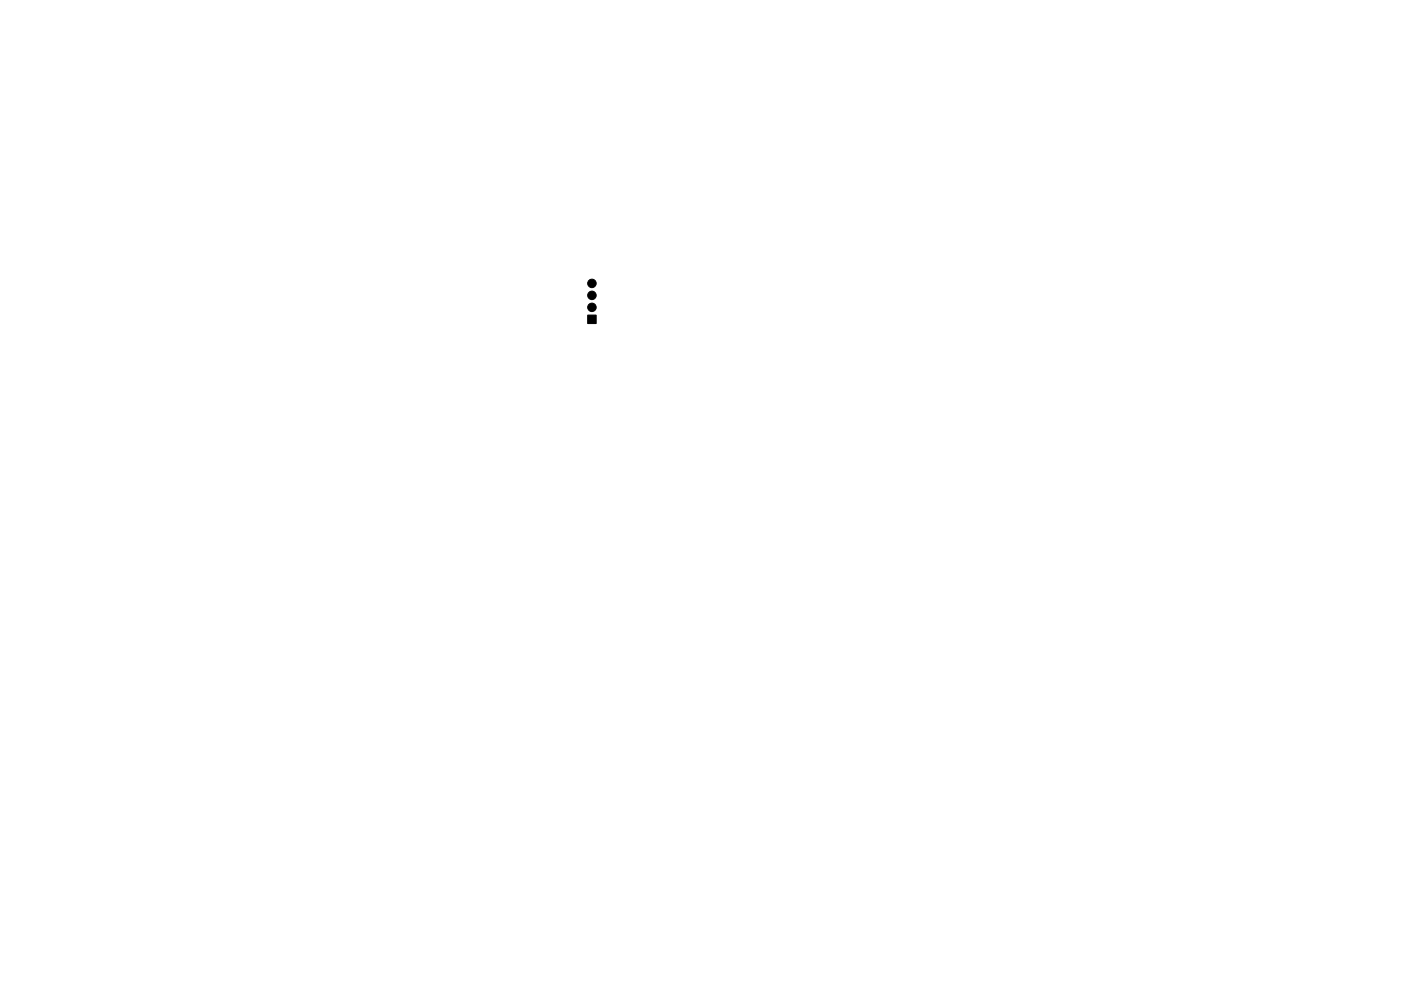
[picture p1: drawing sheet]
<svg xmlns="http://www.w3.org/2000/svg" width="297mm" height="210mm" viewBox="0 0 297 210" stroke-linecap="round" stroke-linejoin="round" font-family="sans-serif">
<g fill="#000" stroke="#000" stroke-width=".21">
<path d="M124.6 66.9h1.8v1.7h-1.8z"/>
<circle cx="125.5" cy="65.2" r=".9"/>
<circle cx="125.5" cy="62.7" r=".9"/>
<circle cx="125.5" cy="60.1" r=".9"/>
</g>
</svg>
